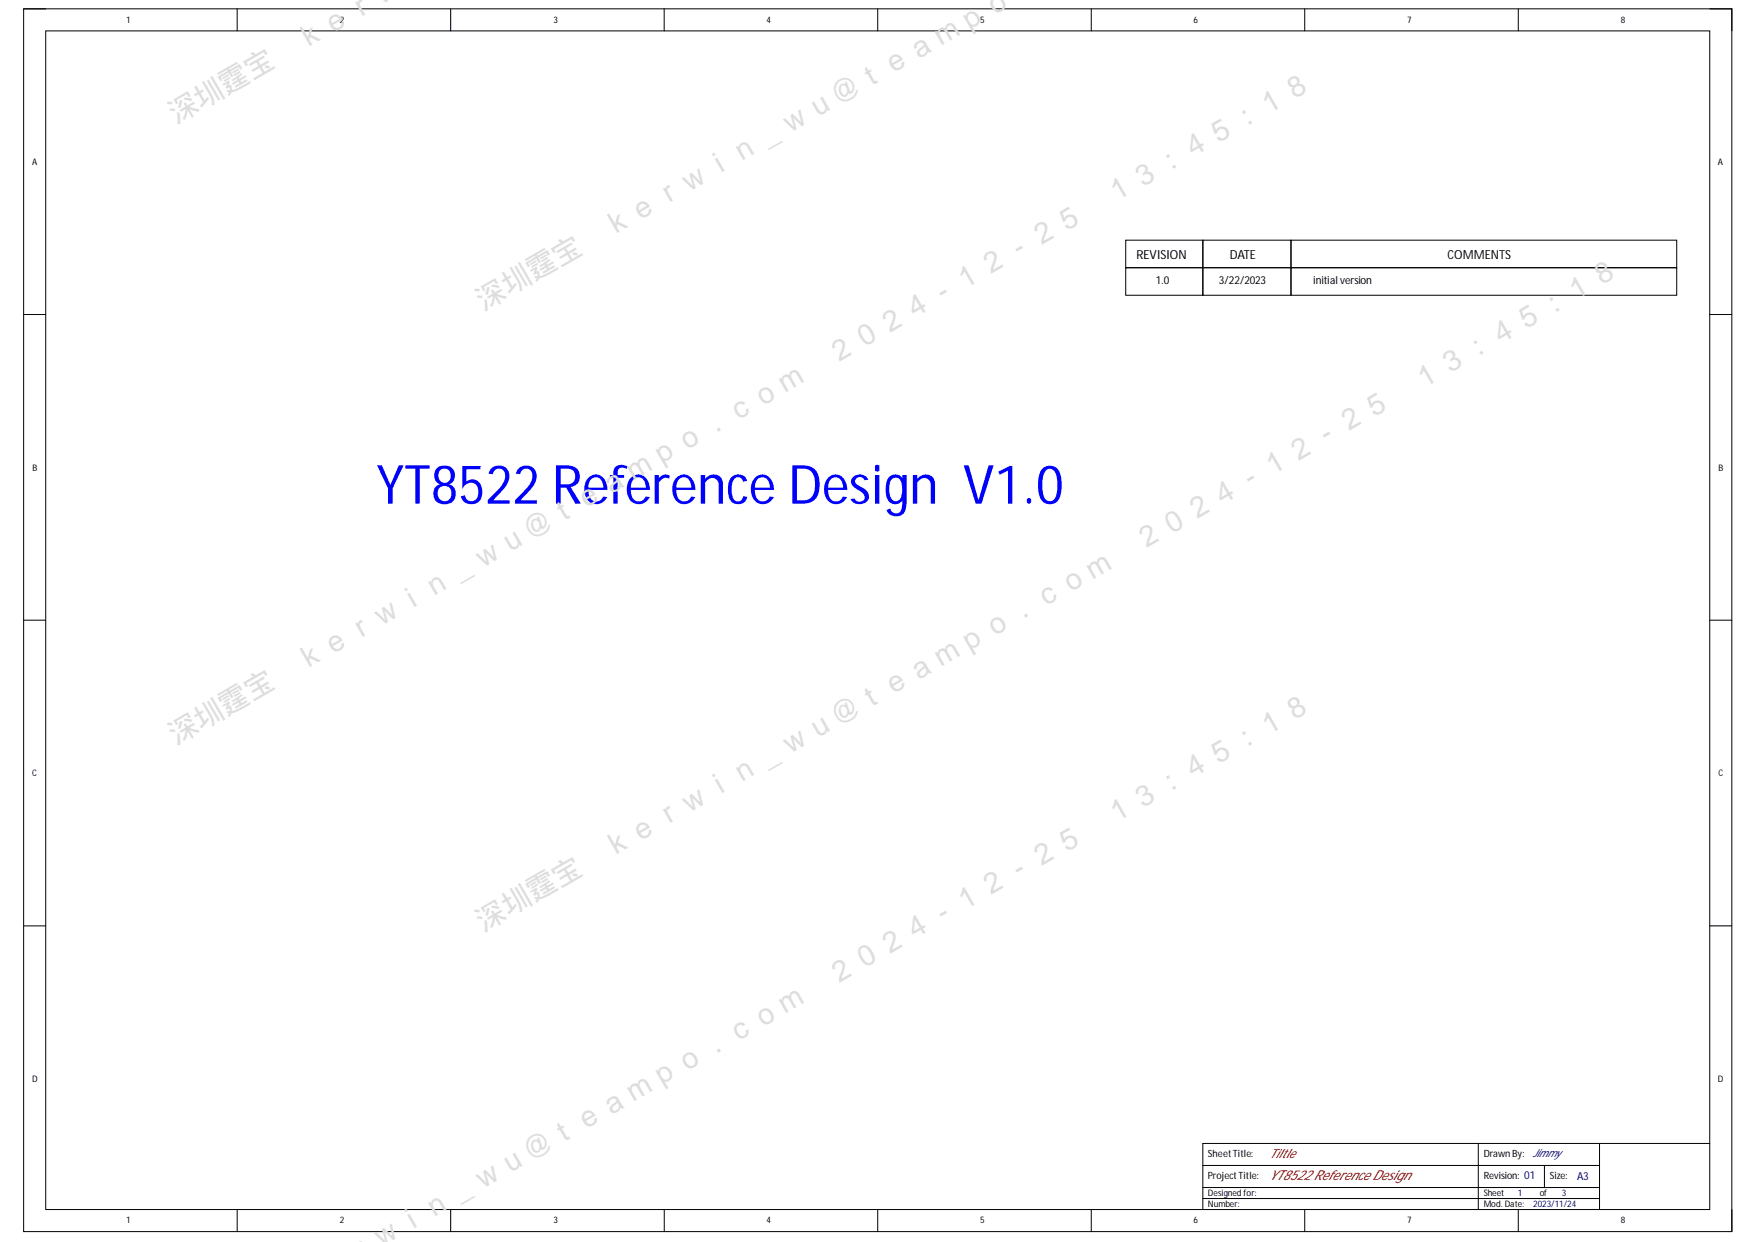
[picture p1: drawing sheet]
<svg xmlns="http://www.w3.org/2000/svg" width="297mm" height="210mm" viewBox="0 0 297 210" stroke-linecap="round" stroke-linejoin="round" font-family="sans-serif">
<defs><g id="words">
<text font-size="9.1" fill="#00f" x="63.6" y="85.1">YT8522 Reference Design V1.0</text>
<g font-size="4.9" fill="#ddd">
<text x="51.1" y="8.6" transform="rotate(-30 51.1 8.6)">kerw</text>
<text x="103.1" y="40.1" transform="rotate(-30 103.1 40.1)">kerwin_wu@teampo.</text>
<text x="239.9" y="66.1" transform="rotate(-30 239.9 66.1)">13:45:18</text>
<text x="51.1" y="113.6" transform="rotate(-30 51.1 113.6)">kerwin_wu@teampo.com</text>
<text x="68.2" y="208.7" transform="rotate(-30 68.2 208.7)">in_wu@teampo.com</text>
</g>
<text font-size="2.3" fill="#800000" x="214.5" y="199.5">YT8522Reference Design</text>
<g font-size="2.1">
<text x="192.1" y="43.7">REVISION</text>
<text x="207.9" y="43.7">DATE</text>
<text x="244.7" y="43.7">COMMENTS</text>
</g>
<text font-size="2.1" fill="#800000" x="214.5" y="195.7">Tiltle</text>
<g font-size="1.9">
<text x="195.4" y="48">1.0</text>
<text x="206.1" y="48">3/22/2023</text>
<text x="222" y="48">initial version</text>
</g>
<g font-size="1.9" fill="#000080">
<text x="259.1" y="195.6">Jimmy</text>
<text x="266.7" y="199.5">A3</text>
</g>
<g font-size="1.7">
<text x="204.2" y="195.6">SheetTitle:</text>
<text x="250.8" y="195.6">DrawnBy:</text>
<text x="204.2" y="199.3">ProjectTitle:</text>
<text x="250.8" y="199.3">Revision: 01</text>
<text x="262" y="199.3">Size:</text>
</g>
<g font-size="1.5">
<text x="21.3" y="3.9">1</text>
<text x="57.4" y="3.9">2</text>
<text x="93.6" y="3.9">3</text>
<text x="129.6" y="3.9">4</text>
<text x="165.7" y="3.9">5</text>
<text x="201.8" y="3.9">6</text>
<text x="237.9" y="3.9">7</text>
<text x="274" y="3.9">8</text>
<text x="5.4" y="27.8">A</text>
<text x="290.4" y="27.8">A</text>
<text x="5.5" y="79.5">B</text>
<text x="290.5" y="79.5">B</text>
<text x="5.4" y="131.2">C</text>
<text x="290.5" y="131.2">C</text>
<text x="5.4" y="182.8">D</text>
<text x="290.4" y="182.8">D</text>
<text x="204.2" y="204">Number:</text>
<text x="204.2" y="202.1">Designed for:</text>
<text x="250.8" y="204">Mod. Date:</text>
<text x="250.8" y="202.1">Sheet</text>
<text x="260.3" y="202.1">of</text>
<text x="21.3" y="206.8">1</text>
<text x="57.4" y="206.8">2</text>
<text x="93.6" y="206.8">3</text>
<text x="129.6" y="206.8">4</text>
<text x="165.7" y="206.8">5</text>
<text x="201.8" y="206.8">6</text>
<text x="237.9" y="206.8">7</text>
<text x="274" y="206.8">8</text>
</g>
<g font-size="1.5" fill="#000080">
<text x="256.6" y="202.1">1</text>
<text x="259.2" y="204">2023/11/24</text>
<text x="264" y="202.1">3</text>
</g>
</g></defs>
<path d="M4 1.5h288.8v206.6h-288.8z" fill="none" stroke="#000" stroke-width=".17"/>
<path d="M7.7 5.2h281.4v199.2h-281.4z" fill-rule="evenodd" fill="#fff"/>
<g fill="none" stroke="#000" stroke-width=".17">
<path d="M4 1.5h3.7M7.7 5.2h281.4v199.2h-281.4zM40.1 1.5v3.7M76.2 1.5v3.7M112.3 1.5v3.7M148.4 1.5v3.7M184.5 1.5v3.7M220.6 1.5v3.7M256.7 1.5v3.7M289.1 1.5h3.7v3.7M4 53.2h3.7M190.3 40.6h13.1v4.6h-13.1z"/>
<path d="M190.3 45.2h13.1v4.7h-13.1zM203.4 40.6h14.9v4.6h-14.9zM203.4 45.2h14.9v4.7h-14.9zM218.3 40.6h65.2v4.6h-65.2zM218.3 45.2h65.2v4.7h-65.2zM289.1 53.2h3.7M4 104.8h3.7M289.1 104.8h3.7M4 156.5h3.7M289.1 156.5h3.7M203.4 197h67M249.9 193.2v11.2"/>
<path d="M261.1 197v3.7M270.4 193.2v11.2M289.1 193.2h-85.7v11.2M40.1 204.4v3.7M76.2 204.4v3.7M112.3 204.4v3.7M148.4 204.4v3.7M184.5 204.4v3.7M203.4 202.6h67M203.4 200.7h67M220.6 204.4v3.7M256.7 204.4v3.7"/>
<path d="M292.8 204.4v3.7"/>
</g>
<use href="#words"/>
</svg>
